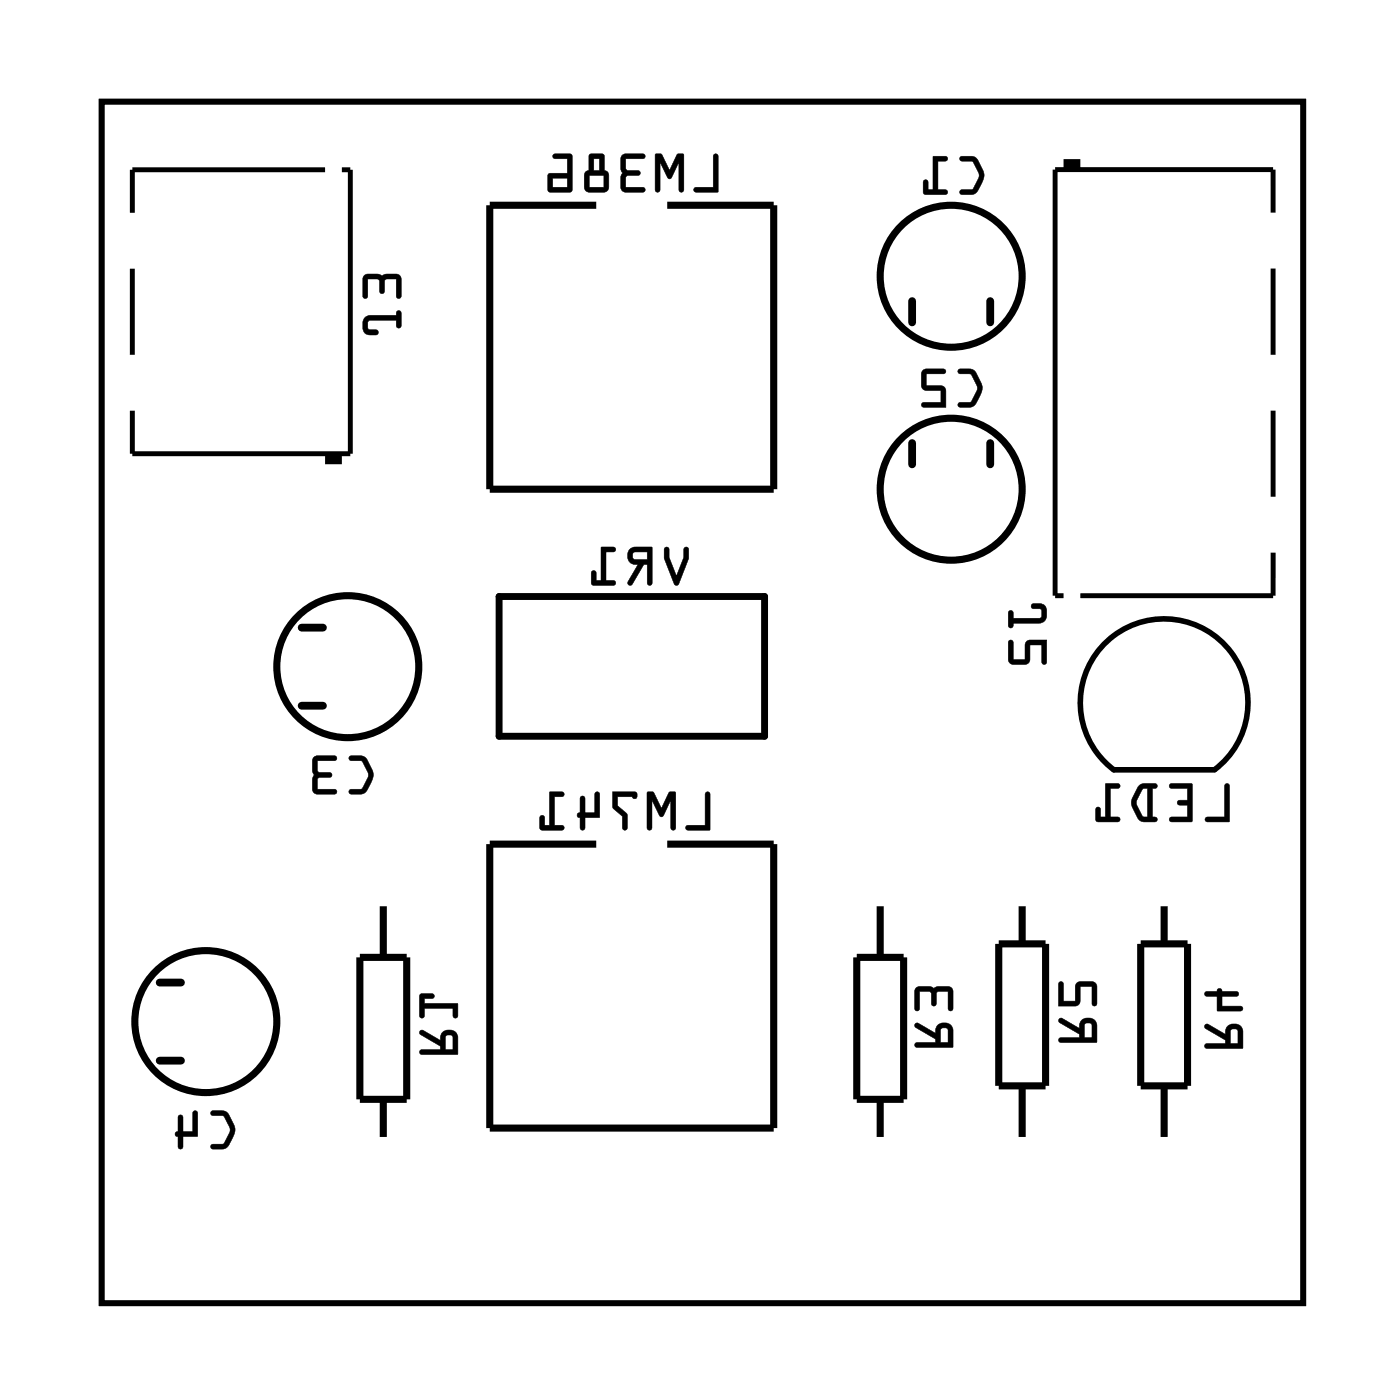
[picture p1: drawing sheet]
<svg xmlns="http://www.w3.org/2000/svg" width="50mm" height="50mm" viewBox="0 0 50 50" stroke-linecap="round" stroke-linejoin="round" font-family="sans-serif">
<path d="M3.6 3.6h43v43h-43zM39.9 27.5h3.6M43.5 27.5a3 3 0 0 0 .4-4.4 3 3 0 0 0-4.5 0 3 3 0 0 0 .5 4.4" fill="none" stroke="#000" stroke-width=".2"/>
<g fill="#000">
<path d="M13.1 11.4l.1-.1h1v-.2h.1v.6h-.1v-.2h-1v.3h.2a.09 .09 0 0 1 .1 .1 .09 .09 0 0 1-.1 .1 .38 .38 0 0 1-.4-.2 .38 .38 0 0 1 .1-.4zM13 9.9l1.2-.1 .2 .2-.1 .6h-.1v-.6h-.4v.5h-.1h-.1v-.5h-.4v.6l-.2 .1z"/>
<path d="M13.1 11.4l.1-.1h1l.1-.2 .1 .1v.5h-.2v-.2h-1v.3h.3v.1l-.3 .1-.2-.2zM13.1 11.4l-.1 .3a.25 .25 0 0 0 .2 .3h.3v-.1v-.1h-.3v-.3h1v.2h.1l.1-.5-.2-.1v.2h-1zM13 9.9l1.2-.1 .2 .2-.1 .6v.1l-.1-.1v-.6h-.4v.4l-.1 .1-.1-.1v-.4h-.4v.6l-.2 .1zM13 9.9v.7v.1l.2-.1v-.6h.3l.1 .5h.1h.1v-.5h.4v.6h.2v-.6l-.1-.2z"/>
<path d="M25.5 5.5l.2 .1v1.3h-.8v-.2h.6zM23.5 5.5h.2l.3 .6 .2-.6h.3l-.1 1.4-.1-.1v-1l-.3 .6-.4-.6v1l-.1 .1zM22.3 5.6h.8l-.1 .1h-.6v.4h.5v.1v.1h-.5v.4h.6v.2h-.6l-.2-.1zM21.1 6.3v.4h.5v-.4zM21.2 5.7v.4h.2v-.4zM21.1 5.5l.5 .1v.5l.2 .2v.4l-.1 .2h-.6l-.2-.1v-.5l.2-.2zM19.8 6.4v.3h.5v-.3zM19.8 5.5l.7 .1-.1 1.3-.8-.1v-.6h.7v-.5h-.5z"/>
<path d="M25.6 5.5l.1 .1v1.3h-.8l-.1-.1 .1-.1h.6zM25.5 5.5v1.2h-.6l-.1 .1 .1 .1h.8v-1.3zM23.5 5.5h.2l.3 .6 .2-.6h.3l-.1 1.3h-.1v-1l-.3 .6-.4-.6v1h-.1zM23.4 5.5l.1 1.4h.1v-.1v-1l.4 .6 .3-.6v1v.1h.1l.1-1.4h-.3l-.2 .6-.3-.6zM22.3 5.6h.8l-.1 .1h-.6v.4h.4l.1 .1-.1 .1h-.4v.4h.6l.1 .1-.1 .1h-.6l-.2-.1zM22.3 5.5l-.1 1.3 .2 .1h.6v-.2h-.6v-.4h.5v-.1v-.1h-.5v-.4h.6l.1-.1zM21.1 6.3v.4h.5v-.4zM21.1 6.3h.5v.4h-.5zM21.2 5.7v.4h.3v-.4zM21.2 5.7h.2v.4h-.2zM21.1 5.5h.4l.1 .1v.5l.2 .2v.4l-.1 .2h-.6l-.2-.1v-.5l.2-.2zM21.1 5.5v.6l-.2 .2v.5l.2 .1h.6l.1-.2v-.4l-.2-.2v-.5zM19.8 6.4v.3h.5v-.3zM19.8 6.4h.5v.3h-.5zM19.8 5.5h.6l.1 .1v1.2l-.1 .1h-.7l-.1-.1v-.6h.7v-.5h-.4zM19.8 5.5v.2h.5v.5h-.7v.6l.8 .1 .1-1.3z"/>
<path d="M34.3 13.2h.4l.2 .1 .2 .5v.3a.62 .62 0 0 1-.4 .5h-.3l-.1-.1 .1-.1h.4l.2-.6-.3-.4h-.3zM34.3 13.2v.2h.5l.2 .5-.2 .4-.5 .1v.1l.5 .1 .3-.4v-.4l-.3-.6zM33 13.3h.8v.1h-.7v.4l.7 .1v.7l-.8-.1 .1-.1h.6v-.4h-.6l-.1-.1zM33 13.2v.7l.1 .1h.6v.4h-.6l-.1 .1 .9 .1-.1-.8h-.7v-.4h.7v-.1z"/>
<path d="M34.3 13.2h.4l.2 .1 .2 .5v.3a.63 .63 0 0 1-.4 .5h-.4v-.1l.4-.1 .3-.6-.3-.4h-.4zM33 13.3h.8v.1h-.7v.4l.7 .1v.7l-.8-.1 .1-.1h.6v-.4h-.6l-.1-.1z"/>
<path d="M34.4 5.6h.4l.1 .1 .3 .5v.2a.62 .62 0 0 1-.4 .6h-.4l-.1-.1 .1-.1h.4l.2-.6-.2-.4h-.4zM34.4 5.6v.2h.4l.2 .5-.2 .4-.4 .1-.1 .1 .5 .1 .3-.4 .1-.4-.3-.6zM33.4 5.6h.4l.1 .1-.1 .1h-.2v1h.3v.1l-.1 .1h-.7l-.1-.1v-.4l.1-.1 .1 .1v.3h.2zM33.4 5.6v1.2h-.2v-.3l-.1-.1-.1 .5 .9 .1v-.2h-.3v-1h.3v-.2z"/>
<path d="M34.4 5.6h.4l.2 .1 .2 .5v.3a.63 .63 0 0 1-.4 .5h-.4l-.1-.2h.5l.2-.6-.2-.4h-.4zM33.4 5.6h.5v.2h-.3v1h.3v.2l-.9-.1 .1-.5 .1 .1v.3h.2z"/>
<path d="M3.6 3.6v43h43v-43zM3.6 3.6h43v43h-43z"/>
<path d="M12.5 27.1l.4-.1 .2 .1 .2 .5v.3a.62 .62 0 0 1-.4 .5h-.3l-.1-.1 .1-.1h.4l.2-.6-.2-.4h-.4zM12.5 27.1v.1l.5 .1 .2 .4-.2 .5h-.5v.2h.5l.3-.4 .1-.4-.4-.5zM11.2 27.1h.8v.1h-.7l.1 .4h.4l.1 .1-.1 .1h-.4l-.1 .4h.7l.1 .1-.1 .1h-.6l-.2-.1zM11.2 27.1v1.2l.2 .1h.6v-.2h-.6v-.3l.4-.1 .1-.1-.1-.1h-.4v-.4h.6l.1-.1z"/>
<path d="M12.5 27.1l.4-.1 .2 .1 .2 .5v.3a.63 .63 0 0 1-.4 .5h-.4v-.1l.4-.1 .3-.5-.3-.5h-.4zM11.2 27.1h.8v.1h-.6v.4h.4l.1 .1-.1 .1h-.4v.4h.6v.2h-.6l-.2-.1z"/>
<path d="M16 37.1l-.1 .5h.3v-.5zM15 36.9l.8 .3a.32 .32 0 0 1 .2-.3 .32 .32 0 0 1 .4 .2v.6h-1.3l-.1-.1h.1h.7v-.2l-.7-.4zM15 35.6h.5v.1h-.3v.2h1.2v.5h-.2v-.3h-1v.3h-.1z"/>
<path d="M16 37.1l-.1 .5h.3v-.5zM16 37.1l.1-.1 .1 .1v.5h-.3zM15 36.9l.8 .3v-.3h.4l.2 .2v.6h-1.3l-.1-.1h.1h.7v-.2l-.7-.4zM15 36.9v.1l.8 .4v.2h-.7h-.1l.1 .1h1.3v-.6a.32 .32 0 0 0-.4-.3 .32 .32 0 0 0-.2 .4l-.7-.3zM15 35.6h.5v.1h-.3v.2h1.2v.5h-.2v-.3h-1v.2l-.1 .1zM15 35.6l.1 .8h.1v-.3h1v.3h.2v-.5h-1.2v-.2h.3v-.1z"/>
<path d="M23.8 19.6l.1 .1v.2l.3 .7 .3-.7v-.2l.1-.1v.1v.3l-.4 .9-.4-.9zM23.8 19.6v.4l.3 .9 .1 .1 .5-1-.1-.4h-.1v.3l-.3 .7-.3-.7v-.3zM22.7 19.8v.2h.5v-.3zM22.7 19.8h.5v.2h-.5l-.1-.1zM22.5 19.7l.2-.1h.6v1.3h-.1v-.7h-.2l-.4 .7h-.1l.3-.7h-.2l-.1-.2zM22.5 19.6l-.1 .2a.3 .3 0 0 0 .4 .4l-.3 .7h.1l.4-.7h.2l-.1 .7h.2v-1.3h-.6zM21.5 19.6h.4l.1 .1-.1 .1-.2-.1v1.1h.3v.1h-.1h-.7v-.4v-.1l.1 .1v.3h.2zM21.5 19.6v1.2h-.2v-.3l-.1-.1v.5h.8v-.1h-.3v-1h.3v-.2z"/>
<path d="M23.8 19.6h.1v.3l.3 .7 .3-.7v-.3h.1v.4l-.4 .9h-.1l-.3-.9zM22.7 19.8v.2h.5v-.2zM22.5 19.7l.2-.1h.6v1.3h-.1v-.7h-.2l-.4 .7h-.1l.3-.7a.32 .32 0 0 1-.3-.2 .32 .32 0 0 1 0-.3zM21.5 19.6h.5v.1l-.3 .1v1h.3v.1h-.8v-.5l.1 .1v.3h.2z"/>
<path d="M25.3 28.4h.1v1.3h-.8v-.2h.6zM23.2 28.3l.2 .1 .3 .5 .2-.5 .3-.1v1.4l-.2-.1v-1l-.3 .6-.4-.6v1l-.1 .1zM21.9 28.3h.8l.1 .1a.1 .1 0 0 1 0 .2 .11 .11 0 0 1-.2-.1h-.5v.3l.3 .4v.5h-.1v-.5l-.4-.3zM20.8 28.5h.1v.6h.4v-.7l.1-.1 .1 .1v.9h-.6v.3l-.1 .1v-.1v-.3l-.2-.1 .2-.1zM19.7 28.3l.5 .1-.1 .1h-.3v1h.3v.2h-.8l.1-.5h.1v.3h.2z"/>
<path d="M25.3 28.4h.1v1.3h-.8l-.1-.1 .1-.1h.6zM25.3 28.4l-.1 1.1h-.6l-.1 .1 .1 .1h.8v-1.3zM23.2 28.3l.2 .1 .3 .5 .2-.5 .3-.1-.1 1.4-.1-.1v-1l-.3 .6-.4-.6v1l-.1 .1zM23.2 28.3v1.4h.1v-.1v-1l.4 .6 .3-.6v1l.1 .1h.1v-1.4h-.3l-.2 .6-.3-.6zM21.9 28.3h.8l.1 .1-.1 .2-.1-.1h-.5v.3l.3 .3v.5v.1l-.1-.1v-.4l-.4-.3zM21.9 28.3v.6l.4 .3v.5h.1v-.6l-.3-.3v-.3h.5l.1 .1 .1-.2zM20.8 28.5l.1 .1v.5h.4v-.7l.1-.1 .1 .1-.1 .8h-.5v.4l-.1 .1v-.1v-.4h-.1l.1-.1zM20.8 28.5v.6a.11 .11 0 0 0-.2 .1 .11 .11 0 0 0 .2 .1l-.1 .3 .1 .1 .1-.1v-.3l.6-.1-.1-.8h-.1v.7h-.4v-.6zM19.7 28.3h.4l.1 .1-.1 .1h-.3v1h.3l.1 .1-.1 .1h-.7l-.1-.1v-.3l.1-.1 .1 .1v.2h.2zM19.7 28.3v1.2h-.2v-.3h-.1l-.1 .5h.8v-.2h-.3v-1h.3l.1-.1z"/>
<path d="M33.7 36.8v.5h.2v-.5zM32.8 36.6l.7 .4a.32 .32 0 0 1 .2-.4 .32 .32 0 0 1 .4 .3v.6h-1.3l-.1-.1 .1-.1h.7v-.1l-.7-.4zM32.8 35.3h1.2l.1 .2v.6h-.2v-.6h-.4v.4l-.1 .1-.1-.1v-.4h-.4v.6l-.1 .1z"/>
<path d="M33.7 36.8l-.1 .5h.3v-.5zM33.7 36.8h.1l.1 .1v.4h-.2zM32.8 36.6l.7 .4 .1-.3 .3-.1 .2 .3v.6h-1.3l-.1-.1 .1-.1h.7v-.1l-.7-.4zM32.7 36.6l.1 .2 .7 .4v.1h-.7l-.1 .1 .1 .1h1.3v-.6a.32 .32 0 0 0-.4-.3 .32 .32 0 0 0-.2 .4l-.6-.4zM32.8 35.4l1.2-.1 .1 .2v.6l-.1 .1-.1-.1v-.6h-.4v.4l-.1 .1-.1-.1v-.4h-.4v.6l-.1 .1zM32.8 35.3l-.1 .8 .1 .1 .1-.1v-.6h.4v.4l.1 .1 .1-.1v-.4h.4v.6h.2v-.6l-.1-.2z"/>
<path d="M36.1 21.9h.1v.2h1l.1-.3h-.3l-.1-.1 .3-.1 .2 .1 .1 .3-.2 .3h-1.1v.2l-.1-.1zM36.1 21.9v.6h.1l.1-.2h.9a.33 .33 0 0 0 .3-.4 .25 .25 0 0 0-.3-.3h-.3v.1v.1h.4v.2l-.1 .1h-.9v-.2zM36.1 22.9l.2 .1-.1 .6h.5v-.6l.8-.1-.1 .8v.1l-.1-.1v-.6h-.5v.6l-.6 .1-.1-.2zM36.1 22.9v.7l.1 .2 .6-.1 .1-.6h.4v.6l.1 .1 .1-.1v-.8h-.8v.7h-.4v-.6z"/>
<path d="M36.1 21.9h.1l.1 .2h.9l.1-.3h-.3a.09 .09 0 0 1-.1-.1 .09 .09 0 0 1 .1-.1 .37 .37 0 0 1 .4 .2 .37 .37 0 0 1-.2 .5h-.9l-.1 .1-.1 .1zM36.1 22.9l.1 .1 .1 .6h.4v-.6l.8-.1-.1 .8h-.1v-.6h-.4l-.1 .6-.6 .1-.1-.2z"/>
<path d="M38.8 36.6v.5h.3v-.4zM37.9 36.5l.7 .3a.32 .32 0 0 1 .3-.4 .32 .32 0 0 1 .4 .3l-.1 .6h-1.2l-.1-.1v-.1h.7v-.1l-.7-.4zM37.9 35.1l.1 .1 .1 .6h.4v-.6l.6-.1 .2 .2-.1 .6h-.1v-.6h-.4l-.1 .6-.7 .1z"/>
<path d="M38.8 36.6v.5h.3v-.4zM38.8 36.6h.2l.1 .1v.4h-.3zM37.9 36.5l.7 .3 .1-.3h.4l.2 .2-.1 .6h-1.3v-.1l.1-.1h.6v-.1l-.7-.4zM37.9 36.4v.2l.7 .4v.1h-.7v.1l.1 .1h1.3v-.6a.32 .32 0 0 0-.4-.3 .32 .32 0 0 0-.3 .4l-.6-.4zM37.9 35.2h.2l-.1 .6h.5v-.6l.6-.1 .2 .2-.1 .6v.1l-.1-.1v-.6h-.5v.6l-.7 .1zM37.9 35.1v.9h.7l.1-.7h.4v.6h.2v-.6l-.2-.2-.6 .1v.6h-.4v-.6z"/>
<path d="M43.8 28.1h.2v1.3h-.8v-.2h.6zM41.9 28.1l.8-.1v1.4h-.9l.1-.2h.6v-.4h-.3l-.1-.1 .1-.1h.3v-.4h-.6zM40.9 28.2l-.2 .5 .2 .5h.2v-1zM40.7 28.1l.6-.1a.11 .11 0 0 1 .1 .2 .1 .1 0 0 1-.2 0l.1 1a.1 .1 0 0 1 .1 .1 .1 .1 0 0 1-.1 .1h-.5l-.3-.5v-.3zM39.6 28l.5 .1-.1 .1h-.3v1h.3v.2h-.8l.1-.5h.1v.3h.2z"/>
<path d="M43.8 28.1h.2v1.3h-.8l-.1-.1 .1-.1h.6zM43.8 28.1v1.1h-.6l-.1 .1 .1 .1h.8v-1.3zM41.9 28.1h.8l-.1 1.3h-.7v-.2h.6v-.4h-.3l-.1-.1 .1-.1h.3v-.4h-.6zM41.9 28.1v.1h.6v.4h-.3l-.1 .1 .1 .1h.3v.4h-.6l-.1 .2h.9v-1.4zM40.9 28.2l-.2 .5 .2 .5h.2v-1zM40.9 28.3l.2-.1v1h-.2l-.2-.5zM40.8 28.1l.1-.1h.4l.1 .1-.2 .1v1l.2 .1-.1 .1h-.5l-.3-.5v-.3zM40.7 28.1l-.2 .5v.3l.3 .5h.6v-.1l-.2-.1v-1h.2v-.1l-.5-.1zM39.6 28h.4l.1 .1-.1 .1h-.3v1h.3l.1 .1-.1 .1h-.7l-.1-.1v-.3l.1-.1 .1 .1v.2h.2zM39.6 28v1.2h-.2v-.3h-.1l-.1 .5h.8v-.2h-.3v-1h.3l.1-.1z"/>
<path d="M44.1 36.8l-.1 .5h.3v-.4zM43.1 36.7l.7 .3a.32 .32 0 0 1 .3-.4 .32 .32 0 0 1 .4 .3v.6h-1.3l-.1-.1 .1-.1h.6v-.1l-.7-.4zM43.1 35.5h.4l.1-.1 .1 .1h.6v.1l-.6 .1v.3h.7l.1 .1-.9 .1-.1-.5-.3-.1z"/>
<path d="M44 36.8v.5h.3v-.4zM44.1 36.9l.1-.1 .1 .1v.4h-.3zM43.1 36.7l.8 .3v-.3h.4l.2 .2v.6h-1.3l-.1-.1 .1-.1h.7v-.1l-.8-.4zM43.1 36.7v.1l.7 .4v.1h-.6l-.1 .1 .1 .1h1.3v-.6a.32 .32 0 0 0-.4-.3 .32 .32 0 0 0-.3 .4l-.6-.4zM43.1 35.5h.5v-.1l.1 .1h.5l.1 .1-.1 .1-.5-.1v.4h.7l.1 .1-.1 .1h-.8v-.6l-.4 .1zM43.1 35.5l.1 .2h.3v.5h1l-.1-.2h-.7v-.3h.5l.1-.1-.1-.1h-.5a.09 .09 0 0 0-.1-.1 .09 .09 0 0 0-.1 .1z"/>
<path d="M7.6 39.8l.4-.1 .1 .1 .3 .5v.3a.62 .62 0 0 1-.4 .5h-.4l-.1-.1 .1-.1h.4l.2-.6-.2-.4h-.4zM7.6 39.8v.1l.4 .1 .2 .4-.2 .5h-.4l-.1 .2h.5l.3-.4 .1-.4-.3-.5zM6.4 39.9l.1 .1v.5h.4v-.7l.1-.1 .1 .1v.9h-.6v.3v.1l-.1-.1v-.3l-.1-.1 .1-.1zM6.4 39.9v.6a.09 .09 0 0 0-.1 .1 .09 .09 0 0 0 .1 .1v.3l.1 .1 .1-.1-.1-.3 .6-.1v-.8h-.2v.7h-.4v-.6z"/>
<path d="M7.6 39.8l.4-.1 .1 .1 .3 .5v.3a.63 .63 0 0 1-.4 .5h-.4l-.1-.1 .5-.1 .2-.5-.2-.5h-.4zM6.4 39.9h.1v.6h.4v-.7l.1-.1 .1 .1v.9h-.6v.3v.1l-.1-.1v-.3l-.1-.1 .1-.1z"/>
</g>
<g fill="none" stroke="#000" stroke-width=".25">
<path d="M21.3 7.3h-3.8v10.2h10.2v-10.2h-3.8M12.9 34.3h1.7v5h-1.7zM13.7 32.4v1.9M13.7 39.3v1.4M17.9 21.3h9.5v5h-9.5zM21.3 30.2h-3.8v10.2h10.2v-10.2h-3.8M30.7 34.3h1.6v5h-1.6zM31.5 32.4v1.9M31.5 39.3v1.4M35.7 33.8h1.7v5.1h-1.7zM36.6 32.4v1.4M36.6 38.9v1.8"/>
<path d="M40.8 33.8h1.7v5.1h-1.7zM41.7 32.4v1.4M41.7 38.9v1.8"/>
<circle cx="34" cy="9.9" r="2.54"/>
<circle cx="34" cy="17.5" r="2.54"/>
<circle cx="7.4" cy="36.6" r="2.54"/>
<circle cx="12.4" cy="23.9" r="2.54"/>
</g>
<path d="M32.6 15.9v.7M32.6 10.8v.7M35.4 15.9v.7M35.4 10.8v.7M5.7 38h.8M5.7 35.2h.8M10.8 25.3h.8M10.8 22.5h.8" fill="none" stroke="#000" stroke-width=".28"/>
<path d="M4.7 9.6v3.1M11.6 6.1h-6.9v1.5M12.2 6.1h.3v10.1h-7.8v-1.5M45.6 7.6v-1.5h-7.8v15.2h.3M45.6 9.6v3.1M45.6 14.7v3.1M45.6 19.8v1.5h-6.9" fill="none" stroke="#000" stroke-width=".18"/>
<path d="M11.6 16.4h.6M38.1 5.9h.6" fill="none" stroke="#000" stroke-width=".35"/>
</svg>
